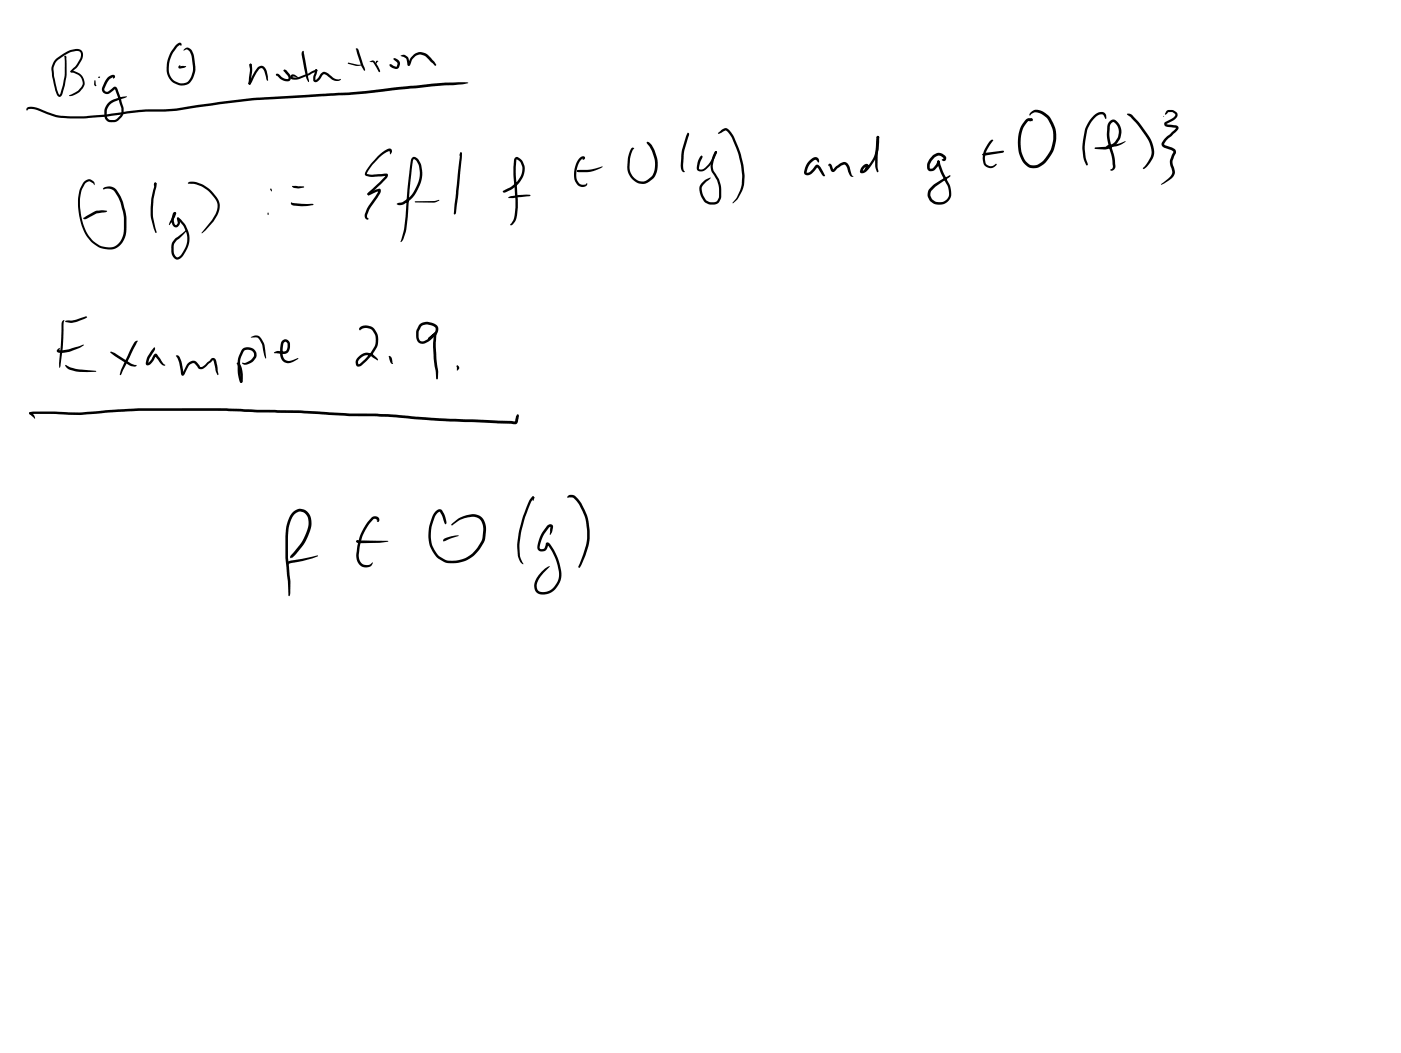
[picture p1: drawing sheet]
<svg xmlns="http://www.w3.org/2000/svg" width="108mm" height="81mm" viewBox="0 0 108 81" stroke-linecap="round" stroke-linejoin="round" font-family="sans-serif">
<g fill="#000">
<path d="M2.1 8.3a1.28 1.28 0 0 1 1 .1l1.2 .5 1.4 .1a22.3 22.3 0 0 0 4.1-.4l1.4-.2h2.4l5.9-.9 7.4-.4 5.2-.5a19.4 19.4 0 0 1 3.9-.2l-.3 .1-2.4 .2-5.1 .5-8.7 .5-5.9 .8-2.4 .1-1.4 .1a22.5 22.5 0 0 1-4.3 .4l-1.2-.1-1.7-.6h-.4l-.1 .1zM5 4.4l.1-.1v.1l-.1 .2zM5 4.3l.1 .1zM4.3 4.6a2.93 2.93 0 0 1 1.5-.8h.4l.1 .2a.8 .8 0 0 1-.1 .7l-.3 .5-.4 .4a.2 .2 0 0 1 0-.2 .2 .2 0 0 1 .1-.1l.3-.3 .3-.7v-.3l-.3-.1a2.36 2.36 0 0 0-1.4 .7l-.3 .4a2.78 2.78 0 0 0 .1 1.5l.3 .8 .4-1.5v-1.5l.1 .4v1.2l-.3 1.3-.2 .3-.1-.1-.1-.1-.3-1.2a1.42 1.42 0 0 1 .2-1.5zM5.4 5.5h.3l.4 .1a.85 .85 0 0 1 .4 .8 .85 .85 0 0 1-.4 .7l-.5 .3h-.3l.7-.4a.69 .69 0 0 0 0-1.3zM6.5 16.8l.9-.6 .8 .1-.1 .1h-.7l-.8 .5h-.1zM6.5 14l.1-.1a.44 .44 0 0 1 .7 .2v.2l-.4-.3h-.2a2.35 2.35 0 0 0-.5 2.3 2.92 2.92 0 0 0 1.7 2.7 1.24 1.24 0 0 0 1.6-1.4 3.9 3.9 0 0 0-.8-3l-.4-.1-.3 .1v-.1a.77 .77 0 0 1 1 .2 4.3 4.3 0 0 1 .5 3.9 1.52 1.52 0 0 1-2.5 0 4.5 4.5 0 0 1-.7-4.3zM7.3 6.2h.1v.4l-.1-.1zM8.3 6a.32 .32 0 0 1 .3-.2 .32 .32 0 0 1 .3 .1l-.1 .2-.1-.1a.75 .75 0 0 0-.5 .5l-.2 .4 .1 .1 .2 .1 .5-.4h.1l.4 .9a1.66 1.66 0 0 1 .2 1.3h-.1a.87 .87 0 0 1-1 .5l-.3-.3v-.7a1.13 1.13 0 0 1 .6-.7l.8-.2 .3-.1-1 .4-.4 .3-.2 .4v.4l.1 .2 .2 .1h.4l.2-.1 .2-.3 .1-.4-.5-1.5-.6 .3h-.3l-.1-.2v-.3zM11.9 14.1l.2 .1-.1 .3-.1-.2zM11.9 14.1h.1l.1 .2-.3 1v1.3l.3 1.3-.1 .1-.2-.4-.2-1.1 .1-1.2zM13.4 16.4h.2l-.1 .3-.5 .6z"/>
<path d="M13.4 16.4l.1-.1 .1 .1-.2 .1h.1l-.1 .5 .1 .3h.1l.1-.1-.1-.4h.1h.1l.1 .4-.3 .3h-.2l-.1-.2a.99 .99 0 0 1 0-.8zM13.7 16.8l.2 .1 .4 .4a1.89 1.89 0 0 1-.6 2.7 .52 .52 0 0 1-.5-.5v-.6l.1-.3 .2-.2 .8-.6-.9 1v.7l.1 .3h.2a1.79 1.79 0 0 0 0-2.9zM13.5 3.5l.1-.1a.18 .18 0 0 1 .3-.1 .18 .18 0 0 1 0 .2v-.1l-.2 .2a2.49 2.49 0 0 0-.7 1.9 .9 .9 0 0 0 .8 .9 .9 .9 0 0 0 1-.7l.1-.5-.2-1-.2-.4h-.4a.36 .36 0 0 1 .4-.1 .36 .36 0 0 1 .3 .2l.2 .4 .1 1.1a1.11 1.11 0 0 1-1 1.2 1.33 1.33 0 0 1-1.2-1.9l.2-.6zM13.8 5.1l.1-.1v.2v-.1h.4l-.1 .1-.2 .1a.13 .13 0 0 1-.2 0 .13 .13 0 0 1 0-.2zM14.5 14.1a.77 .77 0 0 1 .8 0 2.43 2.43 0 0 1 1.6 1.8l-.1 .5a3.8 3.8 0 0 1-1.2 1.6l-.1-.1 1.1-1.4a1.06 1.06 0 0 0-.1-1.3 2.43 2.43 0 0 0-2-1.1zM19.8 5.2l.3-.1 .3 .1 .1 .3 .2 .7h-.1l-.3-.8-.2-.2-.3 .4-.5 .9h-.1l.2-.6zM19.2 6.4h.1v.1h-.1zM19.2 5l.1-.1 .1 .1-.1 .4zM19.2 4.9h.2v.5l-.1 1-.1 .1-.1-.1zM20.6 16.4l.1 .2zM20.9 14.5v.2l-.1-.1zM21.3 5.7h.1l.4 .3 .4 .1v-.2l-.4-.5h.2l.3 .2a.42 .42 0 0 1 .1 .6l-.3 .1-.3-.1-.5-.4h.1h-.1z"/>
<path d="M22.4 15.6l1.8 .2-1 .1-.6-.1zM22.5 14.3l.9 .1-.3 .1a.55 .55 0 0 1-.6-.2zM22.4 5.8h.3l.2 .2-.4-.1h.5l1.3-.6 .1 .1v.1l-.6 .3-.9 .3a.34 .34 0 0 1-.5-.2zM23.3 4h.1l.4 2.3-.2-.3-.2-.7-.2-1.1zM24.3 5.4l.1-.1v.2h-.1zM24.3 5.4h.2l-.2 .8 .6-.7a1.52 1.52 0 0 1 .9 .6h.4a.1 .1 0 0 1 0 .1 .1 .1 0 0 1-.1 0 1.35 1.35 0 0 1-1-.5l-.2 .1-.4 .5h-.3a.42 .42 0 0 1 0-.6zM26.8 4.9l1 .1-.4 .1zM27.5 3.7l.1 .2 .5 1.3v.3l-.3-.5zM28.3 14.9l.8-.3a.19 .19 0 0 1 .3 .1 .19 .19 0 0 1-.1 .2l-.9 1.3-.1 .4 .1 .3h-.1l-.1-.1-.1-.2 .2-.5 .9-1.4h.1l-.9 .4v-.1zM28.5 4.7h.2h.2l.4 .8h-.1l-.4-.7zM29 4.7h.1l-.1 .2zM29.1 12a1.44 1.44 0 0 1 .9-.6l.1 .1a.26 .26 0 0 1 0 .4l-.1-.3-.6 .4-.7 .7-.4 .7 .4 .1 .9-.1a.21 .21 0 0 1 .3 .1 .21 .21 0 0 1-.2 .3l-1.3 1.3-.1-.1 .1-.1 1.3-1.4 .1 .1h-1.1a.51 .51 0 0 1-.6-.2l.4-.6z"/>
<path d="M30.4 4.5l.3 .1 .1 .3-.2 .4-.3-.1a.18 .18 0 0 1-.3 0 .18 .18 0 0 1 .1-.3l.5 .2v-.2l-.3-.4zM31.8 12.2a.34 .34 0 0 1 .5 .2 2.6 2.6 0 0 1-1.5 3.4h-.2v-.1a2.41 2.41 0 0 0 1.6-3.1l-.1-.2-.2-.1-.4 3a11.2 11.2 0 0 1-.5 3.2l-.1 .2v-.2a9.2 9.2 0 0 0 .4-3.1l.3-2.7zM30.9 4.3l.2-.1 .3 .2 .2 .6-.1-.1a.94 .94 0 0 1 .5-.8 .94 .94 0 0 1 1 .1l.6 .8-.1 .1-.7-.7a.65 .65 0 0 0-1 .1l-.2 .4a.15 .15 0 0 1-.1 .2 .15 .15 0 0 1-.1-.2l-.1-.4zM32 15.5l1.9-.1-.5 .2h-1.4zM35.5 11.8v-.1a.31 .31 0 0 1 .1 .5l-.3 3-.2 1.3h-.1v-.7zM39.7 12.2a.51 .51 0 0 1 .6 .4 1.86 1.86 0 0 1-1.4 2.2h-.2l.1-.1a2.31 2.31 0 0 0 1.3-1.2 .94 .94 0 0 0-.3-1.2v1.4a8.3 8.3 0 0 1-.1 3.4l-.3 .3-.1-.1 .3-.4a12.7 12.7 0 0 0 0-3.5v-1.1zM39.2 15.2l.8-.2 .9 .1-1.4 .2zM44.4 13.2l.1-.1 .1 .1-.1 .1zM44.5 13.1a4.6 4.6 0 0 0 1.9-.3 2.52 2.52 0 0 1-1.8 .5l-.2-.1zM44.5 13.1l.1 .1h-.1zM44.7 12.2l.1-.1a.15 .15 0 0 1 .2 0 .15 .15 0 0 1 0 .2h-.1v-.1l-.2 .1a1.4 1.4 0 0 0 0 1.9h.4l.1-.1v.2a.5 .5 0 0 1-.7-.1 1.8 1.8 0 0 1 .2-2zM48.7 11.4h.1l.1 .1h-.2l-.1 .5-.1 .8a.96 .96 0 0 0 .4 1 .96 .96 0 0 0 1.1-.1l.2-.1a1.57 1.57 0 0 0 .2-1.5l-.2-.5-.4-.6 .1-.1 .1 .1a2.37 2.37 0 0 1 .7 1.5 1.31 1.31 0 0 1-1.6 1.6 1.36 1.36 0 0 1-.8-1.3l.1-.7z"/>
<path d="M52.9 10.3l.2-.1v.2l-.4 1.2-.1 1.1 .1 .4 .1 .1a.19 .19 0 0 1-.2 0 .19 .19 0 0 1-.1-.2v-1.3zM54 12h.1v.1l-.2 .9 .2 .1 .2-.2a2.61 2.61 0 0 0 .8-1.2l.1-.1v.2a2.36 2.36 0 0 1-1 1.4h-.4l-.1-.2 .1-.6zM55.1 11.6l.1 .1v.1l-.1-.1zM55.1 11.7h.1l-.2 .5-.1 .7 .1 .3 .2 .3a2.2 2.2 0 0 1 .2 2.1l-.2 .1-.4 .1-.5-.3a1.66 1.66 0 0 1-.4-1v-.2a1.31 1.31 0 0 1 .8-.6h.1l-.7 .7 .1 .6 .2 .4 .3 .2 .5-.1 .2-.3a2.31 2.31 0 0 0-.5-1.9h-.1a1.81 1.81 0 0 1 .3-1.6zM55.3 10.2l.3-.2a.45 .45 0 0 1 .8 .3 6.6 6.6 0 0 1 .9 4.2l-.5 .8-.4 .4 .6-1a6 6 0 0 0-.8-4.4l-.3-.2-.5 .2zM62.4 12.4a.43 .43 0 0 1 .7-.2v.3l-.3-.2-.4 .3-.3 .7 .3-.1 .4-.4a.22 .22 0 0 1 .2-.1 .22 .22 0 0 1 .2 .1l.4 .7-.1 .1-.2-.1-.3-.6-.2 .2a.69 .69 0 0 1-.7 .4l-.1-.1a1.03 1.03 0 0 1 .4-1zM63.9 12.6l.1 .1 .2 .4 .5-.5 .3-.1h.2l.2 .3 .2 .7 .2 .1-.3-.1-.2-.6-.2-.2-.3 .1-.4 .3a.22 .22 0 0 1-.3 .1l-.2-.4-.1-.1zM67.6 10.5l.1 .1v.4a2.84 2.84 0 0 1-1.2 2.3 .21 .21 0 0 1-.3-.1 .21 .21 0 0 1 .2-.3l.3-.3a.23 .23 0 0 1 .3 .2 .23 .23 0 0 1-.2 .3l-.3 .1 .2-.4h.1l-.2 .2-.2 .2a.79 .79 0 0 0 .6-.6 2.84 2.84 0 0 0 .5-2zM67.6 10.5l.1 .1-.1 1.4 .1 1.2h-.1a6.9 6.9 0 0 1 0-2.7zM72.2 12.4h.1l.1 .1-.1 .1zM72.2 12.4h.2l.6 1.5a1.71 1.71 0 0 1 .2 1.3 .96 .96 0 0 1-1.3 .5l-.2-.2-.2-.4v-.3l.1-.3a3.8 3.8 0 0 1 1.5-1l.1 .1-1.1 .8-.4 .4v.3l.1 .2 .4 .3a.77 .77 0 0 0 .8-.3 .77 .77 0 0 0 0-.9l-.5-1.2zM71.8 12a.61 .61 0 0 1 .6-.2 .61 .61 0 0 1 .5 .4l-.2 .2-.2-.1 .2-.1-.3-.2h-.2l-.4 .4-.2 .3 .1 .3h.2l.3-.6h.2l-.1 .3-.2 .4-.5 .1-.2-.3a1.12 1.12 0 0 1 .4-.9z"/>
<path d="M75.7 11.9l1.6-.3 .1 .1-.1 .1-1.4 .2h-.2zM76.3 10.9a.13 .13 0 0 1 .1-.2 .13 .13 0 0 1 .1 .1 .13 .13 0 0 1-.1 .2 1.52 1.52 0 0 0-.4 1.7 .47 .47 0 0 0 .7-.1l.1 .1a.62 .62 0 0 1-.8 .2 .62 .62 0 0 1-.3-.8l.2-.6zM79.4 9.1l.2 .1-.1 .2-.1-.1zM79.4 8.7l.4-.2a1.45 1.45 0 0 1 1.2 .6 2.7 2.7 0 0 1-.2 3.1 1.15 1.15 0 0 1-1.8 .5 2.63 2.63 0 0 1 .2-3.6h.2l.1 .1h-.1l.1-.1 .1 .1-.2 .2-.1-.2v.1l-.1 .1a2.58 2.58 0 0 0 .1 3.2l.4 .1a1.89 1.89 0 0 0 1.4-1.5 1.88 1.88 0 0 0-1.2-2.5h-.3l-.2 .2zM85.5 9.4l.2-.2h.2l.4 .4a1.34 1.34 0 0 1-1.2 1.9l-.8-.1 1-.1a1.26 1.26 0 0 0 .8-.7l.1-.4v-.3l-.2-.3-.2-.2-.3 .3v.7l.4 2v.5l-.1 .2a.1 .1 0 0 1-.1 .1 .1 .1 0 0 1-.1-.1 .1 .1 0 0 1 .1-.1l.1-.2-.1-.6-.4-1.7v-.8zM84.3 8.9l.3-.2 .4-.1 .2 .2 .1 .3-.1 .1-.2-.3-.2-.1a1.23 1.23 0 0 0-.9 .9l-.1 .3-.2 1.3v.8l.2 .6v.1l-.3-.5-.1-.8a3.2 3.2 0 0 1 .9-2.6zM85.3 11.2l1.4-.3-.7 .4-.8 .1zM86.8 8.8h.2a5.5 5.5 0 0 1 1.7 1.9 1.75 1.75 0 0 1 .1 1.5l-.4 .6-.3 .2v-.1l.5-.8a1.65 1.65 0 0 0-.2-1.5l-.5-.6a3.1 3.1 0 0 0-1-1.1zM89.9 8.5h.5l.3 .2v.2l-.2 .3-.6 .4 .9 .2a.49 .49 0 0 1-.4 .5l-.7 .8 .8 .4 .1 .3a.98 .98 0 0 0-.1 1.2v.3l-.1 .4-.9 .5 .7-.7 .1-.2v-.3a1.25 1.25 0 0 1 .1-1.3l-.2-.1-.6-.2-.1-.2 .2-.5 .9-.8-.6-.1a.26 .26 0 0 1-.2-.1 .26 .26 0 0 1-.1-.2l.6-.4 .3-.2-.3-.3h-.3l-.2 .3zM2.3 31.8h.1v.1h-.1zM2.3 31.8l1.8-.1 2.1 .1 4.5-.3h6.7l5.7 .1 3.9 .3h2.9l4 .3 5.8 .3v-.4a.15 .15 0 0 1 .1-.2 .15 .15 0 0 1 .2 .1 .15 .15 0 0 1 0 .2l-.2 .4-.2 .1-5.7-.3-4-.3h-3l-3.8-.3-5.7-.1h-6.7l-4.5 .3-3.9-.1-.1-.1zM2.3 31.8h.1l.2 .2 .1 .3-.4-.4z"/>
<path d="M4.4 26.9l.2-.1v.3l-.1-.1 .7-.1 1.3-.3-.6 .3-.9 .3a.39 .39 0 0 1-.6-.2zM4.8 24.7h.2l-.2 1.9-.2 1.7 .1-3.3zM5.1 24.7h.7l.8-.3h.1l-1.1 .5-.5-.1zM5.1 28.1l.7 .3 1.6 .2-1.2 .1a1.34 1.34 0 0 1-1.2-.5zM8.5 27.1l.3 .1 1.3 .8 .4 .2h-.2l-.3-.1zM10.4 26.3h.2l-1.3 2.6a1.55 1.55 0 0 1 .3-1zM11.8 26.8a.16 .16 0 0 1 .1 .1 .16 .16 0 0 1 0 .2l-.4 .5-.1 .4 .6-.8 .7 .9h-.2l-.5-.7-.2 .4-.3 .3a.19 .19 0 0 1-.2 0 .19 .19 0 0 1 0-.2l.1-.4zM13.6 27.4a.21 .21 0 0 1 .3 .2l.2 1.2h-.1l.4-.7 .4-.3h.3l.4 .5 .8-.7h.2l.2 .2 .1 1.1-.2-.3-.2-.8-.8 .6h-.3l-.3-.4h-.3l-.2 .2-.3 .6a.15 .15 0 0 1-.1 .2 .15 .15 0 0 1-.2-.2l-.1-.9zM18.3 28a.43 .43 0 0 1 .4 .5v.1a.94 .94 0 0 1-.1 .9l-.1-.1v-.7l-.2-.6h.1l-.2-.1zM18.7 26.9l.3-.1a.61 .61 0 0 1 .7 .8 1.06 1.06 0 0 1-.8 .5l-.3-.1 .6-.2 .4-.4a.45 .45 0 0 0-.3-.4 .45 .45 0 0 0-.6 .2l-.2 .7v.9l.2 .6-.1 .1a1.25 1.25 0 0 1-.3-1.1v-.8zM19.3 26l.2-.1a.5 .5 0 0 1 .7 .3l.2 .4 .1 1-.3-1.1-.2-.3-.2-.2zM21.7 26.3l.3-.2 .3 .2v.2v.5a.48 .48 0 0 1-.6 .3l-.6-.1 .3-.2h.7l.1-.5-.2-.2-.2 .2v.8a.48 .48 0 0 0 .5 .5l.7-.2-.3 .2a.66 .66 0 0 1-.8 .1 .66 .66 0 0 1-.3-.6v-.7z"/>
<path d="M27.7 25.2l.5-.1a1.15 1.15 0 0 1 .7 1.8l-.3 .5-.8 .8a.32 .32 0 0 1-.4-.1 .32 .32 0 0 1 .1-.4l.4-.4 .4-.1 .4 .1 .4 .4v.1l-.5-.4h-.4l-.6 .4v.3l.1-.1a3.2 3.2 0 0 0 1.2-1.7 .8 .8 0 0 0-.9-1l-.3 .2v-.1zM29.9 27.5l.1-.1 .2 .2 .1 .4h-.2zM32.3 25a1.07 1.07 0 0 1 1.4 .1l.1 .2a.68 .68 0 0 1-.5 .7l-.3 .1 .5-.5v-.4l-.6-.2h-.3l-.2 .2-.1 .4v.4l.1 .3a.8 .8 0 0 0 .8-.4l.3-.3 .1 .1v.1a1.27 1.27 0 0 1-1.3 .6l-.2-.2v-.6zM33.5 25.7h.1a9.3 9.3 0 0 0 .2 3l-.1 .6-.1-.6a9.6 9.6 0 0 1-.2-3l.1 .1zM35.2 28.2l.1-.1 .1 .2-.2 .3zM41 38.3h.2l-.1 .3zM41 38.3h.1h.1l-.3 .4a7.4 7.4 0 0 0-.8 4.3l.2 .5-.2-.2a4.6 4.6 0 0 1 .2-3.4l.4-1.2zM43.8 38.2l.1-.1a.72 .72 0 0 1 .8 .5 4.4 4.4 0 0 1 .6 3.5 3.3 3.3 0 0 1-.7 1.7v-.1l.5-1.6a4.1 4.1 0 0 0-.7-3.5l-.3-.3-.4 .1zM22.2 43.3l2.3-.5-1.2 .4-1 .2-.1 .1-.1-.1zM22.6 39.5a.87 .87 0 0 1 1-.1 .87 .87 0 0 1 .4 .9 3.8 3.8 0 0 1-.7 1.8l-.7 .8-.2 .1v-.2l.9-1.1a2.2 2.2 0 0 0 .4-1.9l-.3-.3-.3-.1a1.28 1.28 0 0 0-.9 1.3v2.3l.2 1.8v.9l-.1 .2-.3-3.4a4.9 4.9 0 0 1 .4-2.8zM27.5 41.7h.1v.1h-.1zM27.5 41.7h2.4l-.7 .1-1.4 .1-.3-.1z"/>
<path d="M27.5 41.6l.2 .1-.2 .1zM28.6 39.9l.4-.1 .2 .3-.1 .1h-.1l.1-.1h-.1v-.1h-.2a3.9 3.9 0 0 0-1.1 3.1 .58 .58 0 0 0 1 .2 .66 .66 0 0 1-.8 .4 .66 .66 0 0 1-.4-.7 4.2 4.2 0 0 1 1.1-3.1zM34.2 41.5l.6-.2h.5l-1.1 .4h-.1zM33.6 39.4a.3 .3 0 0 1 .5 0l.2 .4a.44 .44 0 0 1 0 .6l-.4-.9h-.1a2.53 2.53 0 0 0 .2 3.5 2.08 2.08 0 0 0 2.4-.3v-.1a2.41 2.41 0 0 0 .8-1.4 1.41 1.41 0 0 0-.1-1.1l-.5-.3a1.84 1.84 0 0 0-1.2 .3l-.6 .4v-.1a2.35 2.35 0 0 1 1.6-.8 1.02 1.02 0 0 1 1.1 1.3l-.1 .3a2.52 2.52 0 0 1-3.3 2 2.39 2.39 0 0 1-.9-3zM42.2 40.5l.3-.1 .1 .2-.2 .6v-.6l-.6 .8-.2 .8 .3 .1 .1-.2a.22 .22 0 0 1 0-.2 .22 .22 0 0 1 .3-.1 3.6 3.6 0 0 1 .9 3 1.23 1.23 0 0 1-1.9 .8l-.1-.2a1.66 1.66 0 0 1 1.2-1.8l-.1 .1a2.2 2.2 0 0 0-.9 1.5 .45 .45 0 0 0 .6 .4 1.4 1.4 0 0 0 1-1.6 4 4 0 0 0-.8-2v-.1v.4l-.2 .1-.3 .1-.2-.1a1.51 1.51 0 0 1 .3-1.4z"/>
<circle cx="12" cy="14.2" r=".09"/>
<circle cx="35.5" cy="11.9" r=".09"/>
<circle cx="67.6" cy="10.6" r=".1"/>
<circle cx="41.1" cy="38.3" r=".09"/>
</g>
<g fill="#000">
<path d="M7.6 5.9h.1l-.1 .1z" fill-rule="evenodd"/>
<path d="M7.6 6h.1z" fill-rule="evenodd"/>
<path d="M89.6 9h.1z" fill-rule="evenodd"/>
<circle cx="7.6" cy="6" r=".04"/>
</g>
</svg>
